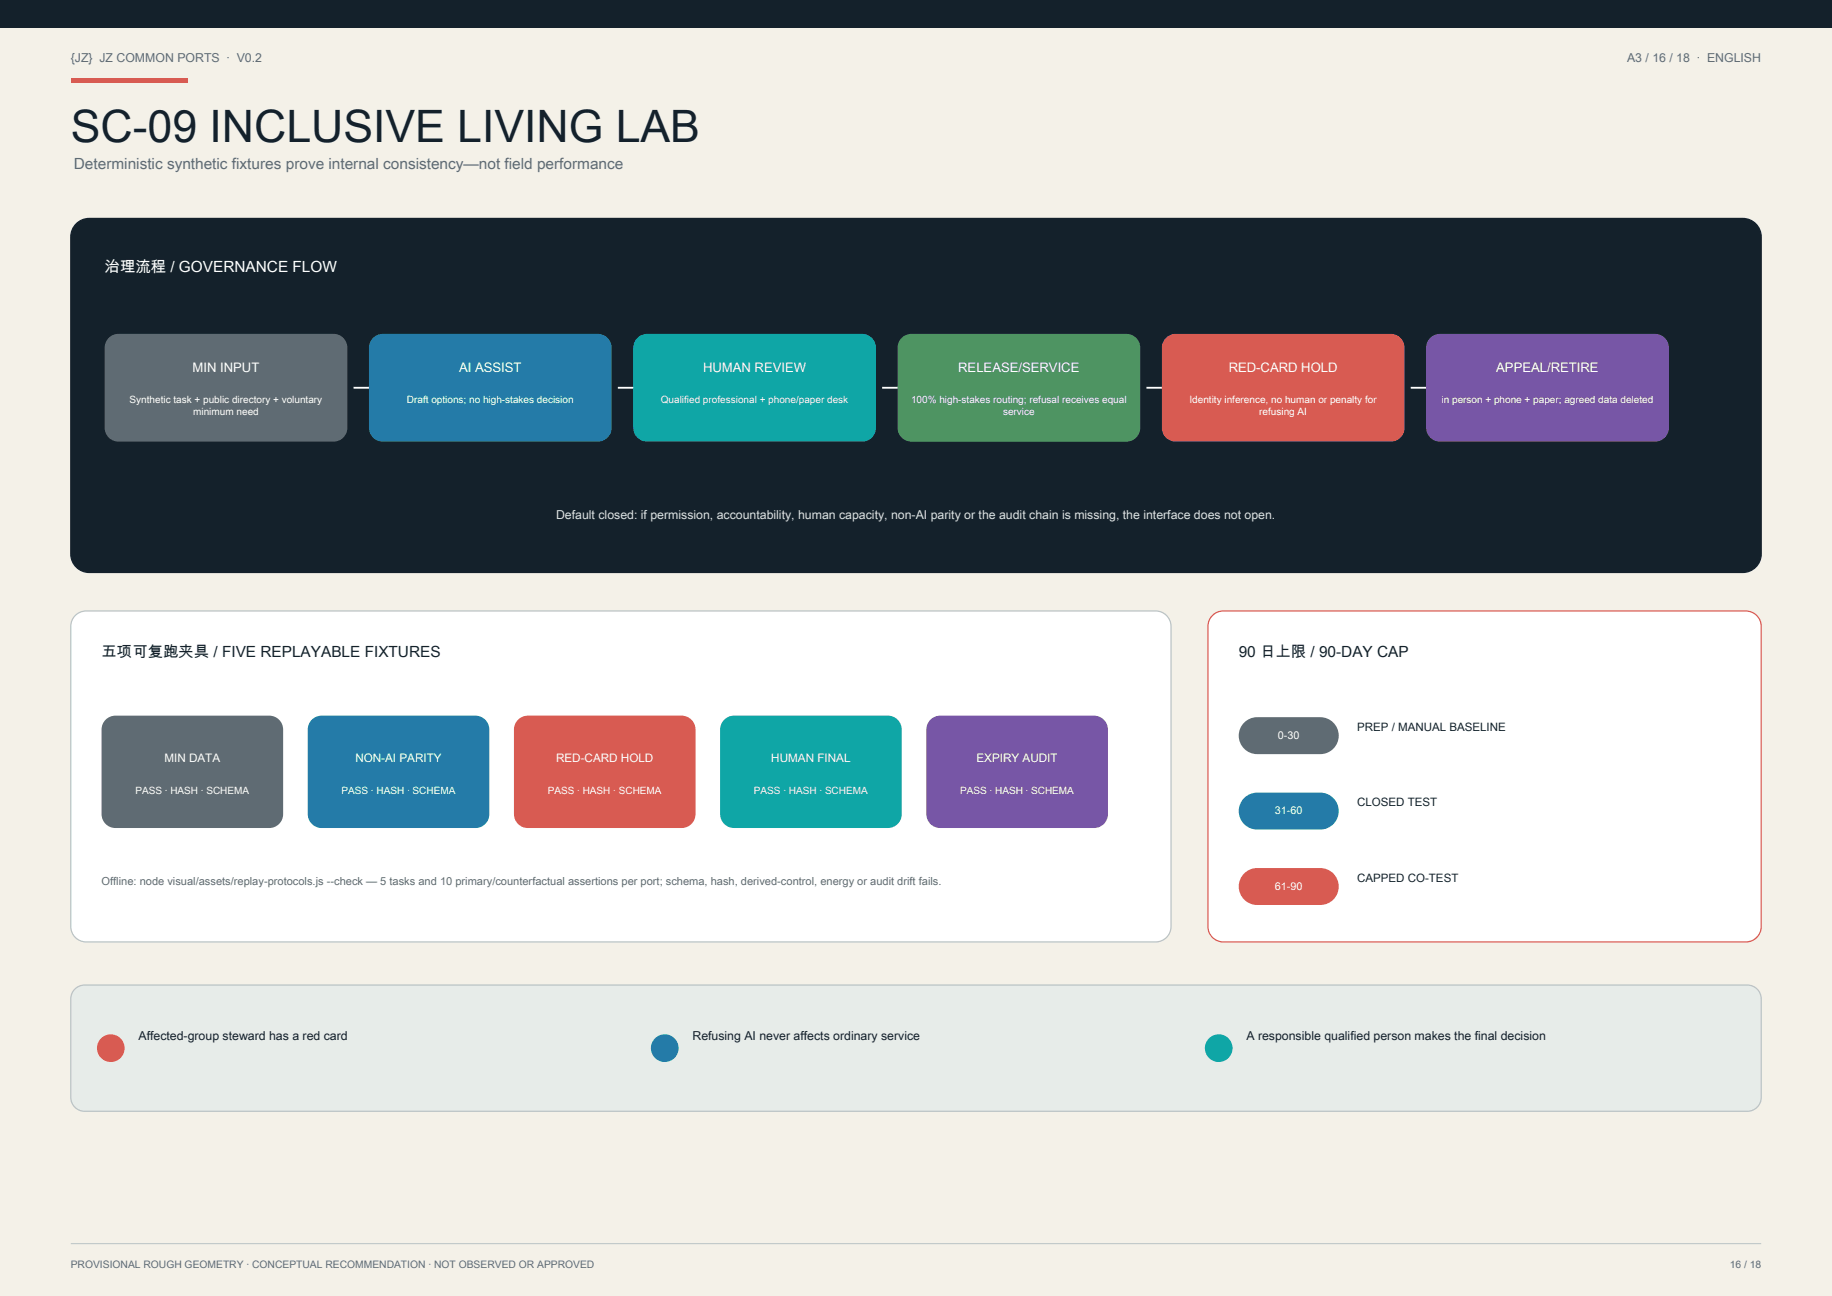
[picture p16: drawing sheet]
<svg xmlns="http://www.w3.org/2000/svg" width="420mm" height="297mm" viewBox="0 0 420 297" stroke-linecap="round" stroke-linejoin="round" font-family="sans-serif">
<defs><g id="words">
<text font-size="10.2" fill="#14212b" x="16.2" y="32.5">SC-09 INCLUSIVE LIVING LAB</text>
<text font-size="3.5" fill="#5f6b73" x="16.9" y="38.8">Deterministic synthetic fixtures prove internal consistency—not field performance</text>
<text font-size="3.5" fill="#fff" x="24" y="62.4">治理流程 / GOVERNANCE FLOW</text>
<g font-size="3.5" fill="#14212b">
<text x="23.3" y="150.6">五项可复跑夹具 / FIVE REPLAYABLE FIXTURES</text>
<text x="284" y="150.6">90 日上限 / 90-DAY CAP</text>
</g>
<g font-size="3" fill="#fff">
<text x="44.2" y="85.3">MIN INPUT</text>
<text x="105.2" y="85.3">AI ASSIST</text>
<text x="161.2" y="85.3">HUMAN REVIEW</text>
<text x="219.7" y="85.3">RELEASE/SERVICE</text>
<text x="281.7" y="85.3">RED-CARD HOLD</text>
<text x="343" y="85.3">APPEAL/RETIRE</text>
</g>
<g font-size="2.8" fill="#5f6b73">
<text x="16.2" y="14.1">{JZ} JZ COMMON PORTS · V0.2</text>
<text x="373" y="14.1">A3 / 16 / 18 · ENGLISH</text>
</g>
<text font-size="2.8" fill="#d8e4e5" x="127.5" y="118.8">Default closed: if permission, accountability, human capacity, non-AI parity or the audit chain is missing, the interface does not open.</text>
<g font-size="2.8" fill="#14212b">
<text x="31.7" y="238.4">Affected-group steward has a red card</text>
<text x="158.7" y="238.4">Refusing AI never affects ordinary service</text>
<text x="285.8" y="238.4">A responsible qualified person makes the final decision</text>
</g>
<g font-size="2.7" fill="#fff">
<text x="37.7" y="174.6">MIN DATA</text>
<text x="81.5" y="174.6">NON-AI PARITY</text>
<text x="127.5" y="174.6">RED-CARD HOLD</text>
<text x="176.8" y="174.6">HUMAN FINAL</text>
<text x="223.9" y="174.6">EXPIRY AUDIT</text>
</g>
<g font-size="2.6" fill="#14212b">
<text x="311.1" y="167.5">PREP / MANUAL BASELINE</text>
<text x="311.1" y="184.8">CLOSED TEST</text>
<text x="311.1" y="202.1">CAPPED CO-TEST</text>
</g>
<g font-size="2.5" fill="#fff">
<text x="293" y="169.3">0-30</text>
<text x="292.3" y="186.6">31-60</text>
<text x="292.3" y="203.9">61-90</text>
</g>
<text font-size="2.5" fill="#5f6b73" x="23.3" y="202.8">Offline: node visual/assets/replay-protocols.js --check — 5 tasks and 10 primary/counterfactual assertions per port; schema, hash, derived-control, energy or audit drift fails.</text>
<g font-size="2.4" fill="#5f6b73">
<text x="16.2" y="290.7">PROVISIONAL ROUGH GEOMETRY · CONCEPTUAL RECOMMENDATION · NOT OBSERVED OR APPROVED</text>
<text x="396.5" y="290.7">16 / 18</text>
</g>
<g font-size="2.3" fill="#fff">
<text x="29.7" y="92.4">Synthetic task + public directory + voluntary</text>
<text x="44.3" y="95.2">minimum need</text>
<text x="93.3" y="92.4">Draft options; no high-stakes decision</text>
<text x="151.5" y="92.4">Qualified professional + phone/paper desk</text>
<text x="208.9" y="92.4">100% high-stakes routing; refusal receives equal</text>
<text x="230" y="95.2">service</text>
<text x="272.7" y="92.4">Identity inference, no human or penalty for</text>
<text x="288.7" y="95.2">refusing AI</text>
<text x="330.5" y="92.4">in person + phone + paper; agreed data deleted</text>
<text x="31" y="182">PASS · HASH · SCHEMA</text>
<text x="78.3" y="182">PASS · HASH · SCHEMA</text>
<text x="125.6" y="182">PASS · HASH · SCHEMA</text>
<text x="172.9" y="182">PASS · HASH · SCHEMA</text>
<text x="220.1" y="182">PASS · HASH · SCHEMA</text>
</g>
</g></defs>
<path d="M0 0h420v297h-420z" fill-rule="evenodd" fill="#f4f1e8"/>
<path d="M0 0h420v6.4h-420z" fill-rule="evenodd" fill="#14212b"/>
<path d="M16.2 18h26.8v1.1h-26.8z" fill-rule="evenodd" fill="#d85b52"/>
<path d="M17.2 51.6a4.2 4.2 0 0 1 3.3-1.5h379a4.2 4.2 0 0 1 4.3 4.2v72.7a4.2 4.2 0 0 1-4.3 4.2h-379a4.2 4.2 0 0 1-4.3-4.2v-72.7a4.2 4.2 0 0 1 1-2.7z" fill-rule="evenodd" fill="#14212b" stroke="#14212b" stroke-width=".28"/>
<path d="M24.9 77.4a3.2 3.2 0 0 1 2.3-.9h49.3a3.2 3.2 0 0 1 3.1 3.2v18.3a3.2 3.2 0 0 1-3.1 3.2h-49.3a3.2 3.2 0 0 1-3.2-3.2v-18.3a3.2 3.2 0 0 1 .9-2.3z" fill-rule="evenodd" fill="#5f6b73"/>
<path d="M81.1 88.9h4.5" fill="none" stroke="#fff" stroke-width=".42"/>
<path d="M85.5 77.4a3.2 3.2 0 0 1 2.3-.9h49.3a3.2 3.2 0 0 1 3.1 3.2v18.3a3.2 3.2 0 0 1-3.1 3.2h-49.3a3.2 3.2 0 0 1-3.2-3.2v-18.3a3.2 3.2 0 0 1 .9-2.3z" fill-rule="evenodd" fill="#247ba8"/>
<path d="M141.6 88.9h4.6" fill="none" stroke="#fff" stroke-width=".42"/>
<path d="M146.1 77.4a3.2 3.2 0 0 1 2.2-.9h49.4a3.2 3.2 0 0 1 3.1 3.2v18.3a3.2 3.2 0 0 1-3.1 3.2h-49.4a3.2 3.2 0 0 1-3.1-3.2v-18.3a3.2 3.2 0 0 1 .9-2.3z" fill-rule="evenodd" fill="#0fa6a6"/>
<path d="M202.2 88.9h4.6" fill="none" stroke="#fff" stroke-width=".42"/>
<path d="M206.7 77.4a3.2 3.2 0 0 1 2.2-.9h49.3a3.2 3.2 0 0 1 3.2 3.2v18.3a3.2 3.2 0 0 1-3.2 3.2h-49.3a3.2 3.2 0 0 1-3.1-3.2v-18.3a3.2 3.2 0 0 1 .9-2.3z" fill-rule="evenodd" fill="#4e9462"/>
<path d="M262.8 88.9h4.6" fill="none" stroke="#fff" stroke-width=".42"/>
<path d="M267.3 77.4a3.2 3.2 0 0 1 2.2-.9h49.3a3.2 3.2 0 0 1 3.2 3.2v18.3a3.2 3.2 0 0 1-3.2 3.2h-49.3a3.2 3.2 0 0 1-3.1-3.2v-18.3a3.2 3.2 0 0 1 .9-2.3z" fill-rule="evenodd" fill="#d85b52"/>
<path d="M323.4 88.9h4.6" fill="none" stroke="#fff" stroke-width=".42"/>
<path d="M327.9 77.4a3.2 3.2 0 0 1 2.2-.9h49.3a3.2 3.2 0 0 1 3.2 3.2v18.3a3.2 3.2 0 0 1-3.2 3.2h-49.3a3.2 3.2 0 0 1-3.1-3.2v-18.3a3.2 3.2 0 0 1 .9-2.3z" fill-rule="evenodd" fill="#7756a6"/>
<path d="M17.3 141a3.5 3.5 0 0 1 2.5-1h245.1a3.5 3.5 0 0 1 3.6 3.5v68.8a3.5 3.5 0 0 1-3.6 3.6h-245.1a3.5 3.5 0 0 1-3.6-3.6v-68.8a3.5 3.5 0 0 1 1.1-2.5z" fill-rule="evenodd" fill="#fff" stroke="#b9c3c5" stroke-width=".28"/>
<path d="M24.2 164.9a3.2 3.2 0 0 1 2.3-.9h35.2a3.2 3.2 0 0 1 3.2 3.2v19.4a3.2 3.2 0 0 1-3.2 3.2h-35.2a3.2 3.2 0 0 1-3.2-3.2v-19.4a3.2 3.2 0 0 1 .9-2.3z" fill-rule="evenodd" fill="#5f6b73"/>
<path d="M71.5 164.9a3.2 3.2 0 0 1 2.2-.9h35.3a3.2 3.2 0 0 1 3.2 3.2v19.4a3.2 3.2 0 0 1-3.2 3.2h-35.3a3.2 3.2 0 0 1-3.1-3.2v-19.4a3.2 3.2 0 0 1 .9-2.3z" fill-rule="evenodd" fill="#247ba8"/>
<path d="M118.8 164.9a3.2 3.2 0 0 1 2.2-.9h35.3a3.2 3.2 0 0 1 3.2 3.2v19.4a3.2 3.2 0 0 1-3.2 3.2h-35.3a3.2 3.2 0 0 1-3.2-3.2v-19.4a3.2 3.2 0 0 1 1-2.3z" fill-rule="evenodd" fill="#d85b52"/>
<path d="M166 164.9a3.2 3.2 0 0 1 2.3-.9h35.3a3.2 3.2 0 0 1 3.1 3.2v19.4a3.2 3.2 0 0 1-3.1 3.2h-35.3a3.2 3.2 0 0 1-3.2-3.2v-19.4a3.2 3.2 0 0 1 .9-2.3z" fill-rule="evenodd" fill="#0fa6a6"/>
<path d="M213.3 164.9a3.2 3.2 0 0 1 2.2-.9h35.3a3.2 3.2 0 0 1 3.2 3.2v19.4a3.2 3.2 0 0 1-3.2 3.2h-35.3a3.2 3.2 0 0 1-3.1-3.2v-19.4a3.2 3.2 0 0 1 .9-2.3z" fill-rule="evenodd" fill="#7756a6"/>
<path d="M278 141a3.5 3.5 0 0 1 2.5-1h119.7a3.5 3.5 0 0 1 3.6 3.5v68.8a3.5 3.5 0 0 1-3.6 3.6h-119.7a3.5 3.5 0 0 1-3.6-3.6v-68.8a3.5 3.5 0 0 1 1.1-2.5z" fill-rule="evenodd" fill="#fff" stroke="#d85b52" stroke-width=".28"/>
<path d="M285 165.9a4.2 4.2 0 0 1 3.2-1.5h14.5a4.2 4.2 0 0 1 4.2 4.2 4.2 4.2 0 0 1-4.2 4.2h-14.5a4.2 4.2 0 0 1-3.8-2.4 4.2 4.2 0 0 1 .6-4.5z" fill-rule="evenodd" fill="#5f6b73"/>
<path d="M285 183.1a4.2 4.2 0 0 1 3.2-1.5h14.5a4.2 4.2 0 0 1 4.2 4.3 4.2 4.2 0 0 1-4.2 4.2h-14.5a4.2 4.2 0 0 1-3.8-2.4 4.2 4.2 0 0 1 .6-4.6z" fill-rule="evenodd" fill="#247ba8"/>
<path d="M285 200.4a4.2 4.2 0 0 1 3.2-1.5h14.5a4.2 4.2 0 0 1 4.2 4.3 4.2 4.2 0 0 1-4.2 4.2h-14.5a4.2 4.2 0 0 1-3.8-2.5 4.2 4.2 0 0 1 .6-4.5z" fill-rule="evenodd" fill="#d85b52"/>
<path d="M17.2 226.7a3.2 3.2 0 0 1 2.2-1h381.2a3.2 3.2 0 0 1 3.2 3.2v22.6a3.2 3.2 0 0 1-3.2 3.2h-381.2a3.2 3.2 0 0 1-3.2-3.2v-22.6a3.2 3.2 0 0 1 1-2.2z" fill-rule="evenodd" fill="#e7ece9" stroke="#b9c3c5" stroke-width=".28"/>
<circle cx="25.4" cy="240.2" r="3.2" fill="#d85b52"/>
<circle cx="152.4" cy="240.2" r="3.2" fill="#247ba8"/>
<circle cx="279.4" cy="240.2" r="3.2" fill="#0fa6a6"/>
<path d="M16.2 285h387.6" fill="none" stroke="#b9c3c5" stroke-width=".23"/>
<use href="#words"/>
</svg>
